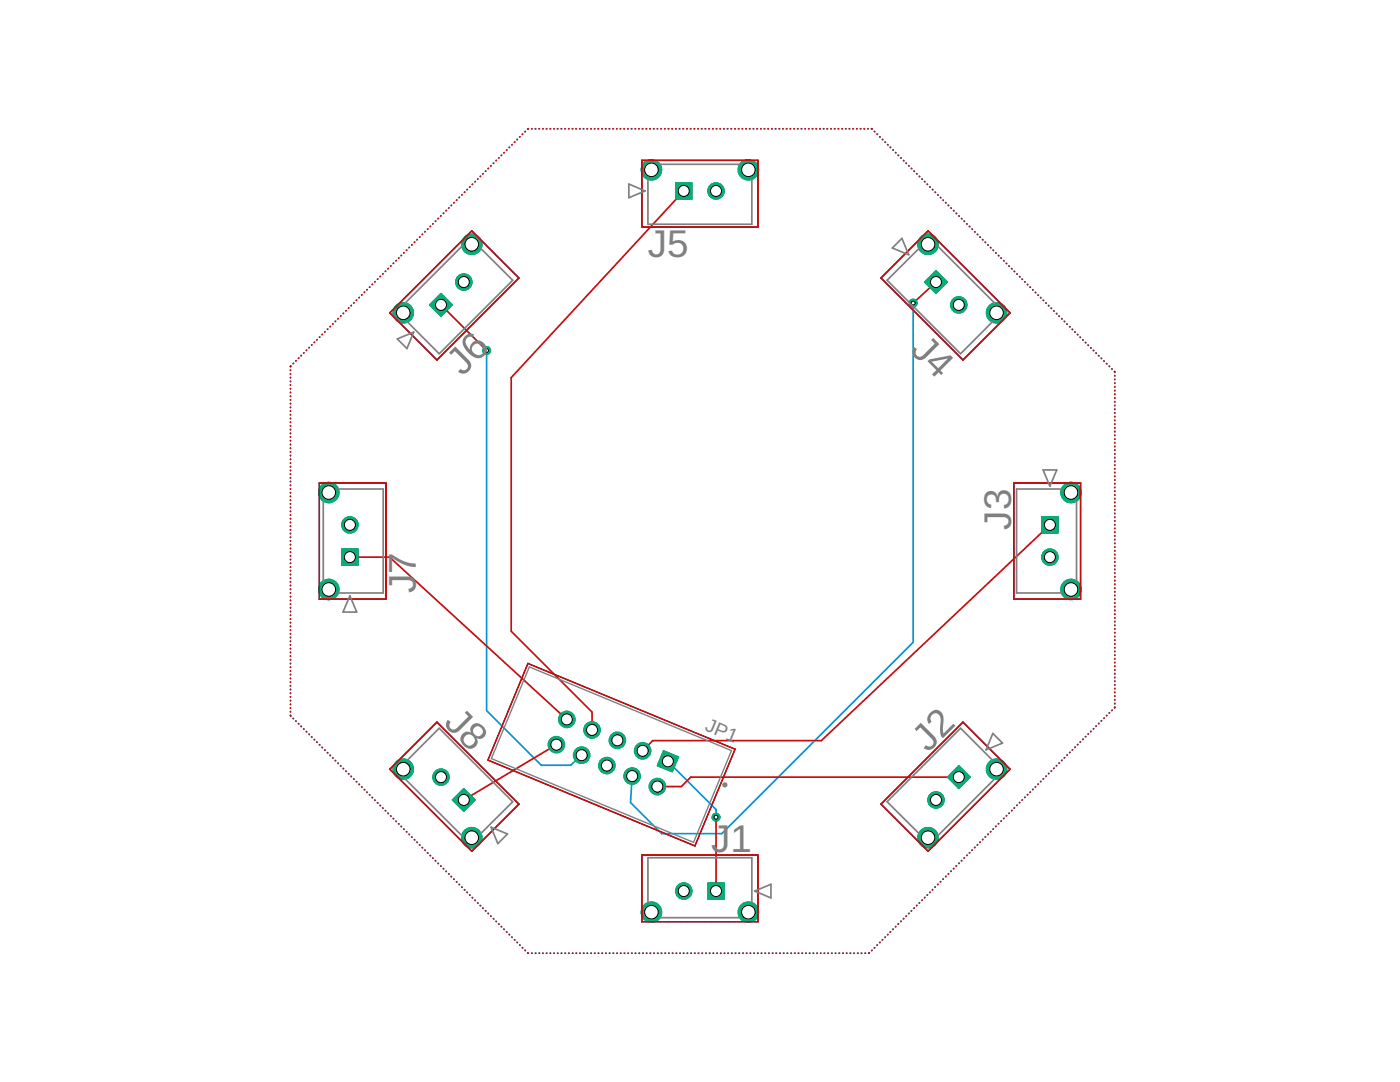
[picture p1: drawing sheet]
<svg xmlns="http://www.w3.org/2000/svg" width="279mm" height="216mm" viewBox="0 0 279 216" stroke-linecap="round" stroke-linejoin="round" font-family="sans-serif">
<defs><g id="words">
<g font-size="7.7" fill="#808080">
<text x="129.3" y="51.3">J5</text>
<text x="181.4" y="70.1" transform="rotate(45 181.4 70.1)">J4</text>
<text x="92.3" y="75.2" transform="rotate(-45 92.3 75.2)">J6</text>
<text x="201.8" y="105.7" transform="rotate(-90 201.8 105.7)">J3</text>
<text x="83" y="118.3" transform="rotate(-90 83 118.3)">J7</text>
<text x="88.3" y="144.5" transform="rotate(45 88.3 144.5)">J8</text>
<text x="185.2" y="150.3" transform="rotate(-45 185.2 150.3)">J2</text>
<text x="141.9" y="170.1">J1</text>
</g>
<text font-size="3.9" fill="#808080" x="140.5" y="145.7" transform="rotate(23 140.5 145.7)">JP1</text>
</g></defs>
<g fill="#0696d7" stroke="#0696d7" stroke-width=".2">
<path d="M146.7 149.5l-8 19.3z"/>
<path d="M97.3 151.7l41.4 17.1z"/>
<path d="M105.3 132.3l-7.9 19.4z"/>
<path d="M105.3 132.3l41.4 17.2z"/>
<path d="M128.1 170.6h.1l-.1 13.4z"/>
<path d="M128.1 183.9l23.2 .1z"/>
<path d="M151.2 170.6h.1v13.4z"/>
<path d="M128.1 170.6h23.2z"/>
<path d="M175.8 160.4l9.5 9.5z"/>
<path d="M201.5 153.4l.1 .1-16.4 16.4z"/>
<path d="M192.1 144.1l9.5 9.4z"/>
<path d="M175.8 160.4l16.4-16.3-16.3 16.4z"/>
<path d="M202.3 119.5l13.4 .1z"/>
<path d="M215.6 96.4h.1v23.2z"/>
<path d="M202.3 96.3l13.4 .1h-13.4z"/>
<path d="M202.3 96.3l.1 23.3z"/>
<path d="M201.5 62.4l.1 .1-9.4 9.4z"/>
<path d="M185.2 46l16.4 16.5z"/>
<path d="M175.8 55.4l9.5-9.4-9.4 9.5z"/>
<path d="M175.8 55.4l16.4 16.5z"/>
<path d="M151.2 32h.1v13.4z"/>
<path d="M128.1 32h23.2z"/>
<path d="M128.1 32h.1l-.1 13.4z"/>
<path d="M128.1 45.3h23.2z"/>
<path d="M94.1 46l9.5 9.5z"/>
<path d="M77.7 62.4l16.5-16.4-16.4 16.5z"/>
<path d="M77.7 62.4l9.5 9.5z"/>
<path d="M103.5 55.4l.1 .1-16.4 16.4z"/>
<path d="M63.7 96.4h13.4z"/>
<path d="M63.7 96.4h.1v23.2z"/>
<path d="M63.7 119.5l13.4 .1z"/>
<path d="M77 96.4h.1v23.2z"/>
<path d="M77.7 153.5l9.5-9.4-9.4 9.4z"/>
<path d="M77.7 153.5l16.5 16.4z"/>
<path d="M103.5 160.4l.1 .1-9.5 9.4z"/>
<path d="M87.1 144.1l16.5 16.4z"/>
</g>
<g fill="none" stroke="#0696d7" stroke-width=".34">
<path d="M91.2 39.9l-.1 .1M91.7 39.4h-.1M92.2 38.8v.1M92.8 38.3l-.1 .1M93.3 37.8l-.1 .1M93.8 37.3h-.1M94.3 36.7v.1M94.8 36.2v.1M95.4 35.7l-.1 .1M95.9 35.2h-.1M96.4 34.6v.1M96.9 34.1v.1"/>
<path d="M97.5 33.6l-.1 .1M98 33.1h-.1M98.5 32.5v.1M99.1 32l-.1 .1M99.6 31.5h-.1M100.1 31h-.1M100.6 30.4v.1M101.2 29.9l-.1 .1M101.7 29.4h-.1M102.2 28.9h.1M102.7 28.3v.1M103.3 27.8l-.1 .1"/>
<path d="M103.8 27.3h-.1M104.3 26.8h-.1M104.8 26.2v.1M105.5 25.7l-.2 .1M106.1 25.7h.1M106.8 25.7h.1M107.6 25.7h.1M108.3 25.7h.1M109.1 25.7h.1M109.8 25.7h.1M110.5 25.7h.1M111.3 25.7h.1"/>
<path d="M112 25.7h.1M112.7 25.7h.1M113.5 25.7h.1M114.2 25.7h.1M114.9 25.7h.1M115.7 25.7h.1M116.4 25.7h.1M117.2 25.7h.1M117.9 25.7h.1M118.6 25.7h.1M119.4 25.7h.1M120.1 25.7h.1"/>
<path d="M120.8 25.7h.1M121.6 25.7h.1M122.3 25.7h.1M123.1 25.7h.1M123.8 25.7h.1M124.5 25.7h.1M125.3 25.7h.1M126 25.7h.1M126.7 25.7h.1M127.5 25.7h.1M128.2 25.7h.1M128.9 25.7h.1"/>
<path d="M129.7 25.7h.1M130.4 25.7h.1M131.2 25.7h.1M131.9 25.7h.1M132.6 25.7h.1M133.4 25.7h.1M134.1 25.7h.1M134.9 25.7h.1M135.6 25.7h.1M136.3 25.7h.1M137.1 25.7h.1M137.8 25.7h.1"/>
<path d="M138.5 25.7h.1M139.3 25.7h.1M140 25.7h.1M140.7 25.7h.1M141.5 25.7h.1M142.2 25.7h.1M143 25.7h.1M143.7 25.7h.1M144.4 25.7h.1M145.2 25.7h.1M145.9 25.7h.1M146.6 25.7h.1"/>
<path d="M147.4 25.7h.1M148.1 25.7h.1M148.8 25.7h.1M149.6 25.7h.1M150.3 25.7h.1M151.1 25.7h.1M151.8 25.7h.1M152.5 25.7h.1M153.3 25.7h.1M154 25.7h.1M154.7 25.7h.1M155.5 25.7h.1"/>
<path d="M156.2 25.7h.1M157 25.7h.1M157.7 25.7h.1M158.4 25.7h.1M159.2 25.7h.1M159.9 25.7h.1M160.7 25.7h.1M161.4 25.7h.1M162.1 25.7h.1M162.9 25.7h.1M163.6 25.7h.1M164.3 25.7h.1"/>
<path d="M165.1 25.7h.1M165.8 25.7h.1M166.5 25.7h.1M167.3 25.7h.1M168 25.7h.1M168.8 25.7h.1M169.5 25.7h.1M170.2 25.7h.1M171 25.7h.1M171.7 25.7h.1M172.4 25.7h.1M173.2 25.7h.1"/>
<path d="M173.9 25.7l.2 .1M174.5 26.2l.1 .1M175 26.8h.1M175.6 27.3h.1M176.1 27.8l.1 .1M176.6 28.3l.1 .1M177.1 28.9h.1M177.7 29.4h.1M178.2 29.9l.1 .1M178.7 30.4l.1 .1M179.3 31h.1M179.8 31.5l.1 .1"/>
<path d="M180.3 32l.1 .1M180.8 32.5l.1 .1M181.4 33.1h.1M181.9 33.6v.1M182.4 34.1l.1 .1M182.9 34.6l.1 .1M183.5 35.2h.1M184 35.7l.1 .1M184.5 36.2l.1 .1M185 36.7l.1 .1M185.6 37.3h.1M186.1 37.8l.1 .1"/>
<path d="M186.6 38.3l.1 .1M187.2 38.9h.1M187.7 39.4v.1M188.2 39.9l.1 .1M71.2 59.9h-.1M71.7 59.4h-.1M72.2 58.8v.1M72.8 58.3l-.1 .1M73.3 57.8h-.1M73.8 57.3h-.1M74.3 56.7v.1M74.9 56.2l-.1 .1"/>
<path d="M75.4 55.7h-.1M75.9 55.1v.1M76.4 54.6v.1M77 54.1l-.1 .1M77.5 53.6h-.1M78 53v.1M78.5 52.5v.1M79.1 52h-.1M79.6 51.5h-.1M80.1 50.9v.1M80.6 50.4v.1M81.2 49.9l-.1 .1"/>
<path d="M81.7 49.4h-.1M82.2 48.8v.1M82.8 48.3l-.1 .1M83.3 47.8l-.1 .1M83.8 47.3h-.1M84.3 46.7v.1M84.9 46.2l-.1 .1M85.4 45.7h-.1M85.9 45.1v.1M86.4 44.6v.1M87 44.1l-.1 .1M87.5 43.6h-.1"/>
<path d="M88 43.1h-.1M88.5 42.5v.1M89.1 42l-.1 .1M89.6 41.5h-.1M90.1 41h-.1M90.6 40.4v.1M188.7 40.4l.1 .1M189.3 41h.1M189.8 41.5v.1M190.3 42l.1 .1M190.8 42.5l.1 .1M191.4 43.1h.1"/>
<path d="M191.9 43.6l.1 .1M192.4 44.1l.1 .1M192.9 44.6l.1 .1M193.5 45.2h.1M194 45.7l.1 .1M194.5 46.2l.1 .1M195.1 46.8h.1M195.6 47.3h.1M196.1 47.8l.1 .1M196.6 48.3l.1 .1M197.1 48.9h.1M197.7 49.4h.1"/>
<path d="M198.2 49.9l.1 .1M198.7 50.4l.1 .1M199.3 51h.1M199.8 51.5h.1M200.3 52l.1 .1M200.8 52.5l.1 .1M201.4 53.1h.1M201.9 53.6l.1 .1M202.4 54.1l.1 .1M202.9 54.7h.1M203.5 55.2h.1M204 55.7v.1"/>
<path d="M204.5 56.2l.1 .1M205 56.7l.1 .1M205.6 57.3h.1M206.1 57.8l.1 .1M206.6 58.3l.1 .1M207.2 58.9h.1M207.7 59.4h.1M208.2 59.9l.1 .1M58 73.8v.1M58 74.6v.1M58 75.3v.1M58 76.1h.1"/>
<path d="M58 76.8v.1M58 77.5v.1M58 78.3v.1M58 79v.1M58 79.8h.1M58 73v.2M58.6 72.5l-.1 .1M59.1 72h-.1M59.6 71.4v.1M60.1 70.9v.1M60.7 70.4l-.1 .1M61.2 69.9h-.1"/>
<path d="M61.7 69.3v.1M62.3 68.8l-.1 .1M62.8 68.3h-.1M63.3 67.8h-.1M63.8 67.2v.1M64.3 66.7v.1M64.9 66.2l-.1 .1M65.4 65.7h-.1M65.9 65.1v.1M66.4 64.6v.1M67 64.1l-.1 .1M67.5 63.6h-.1"/>
<path d="M68 63v.1M68.6 62.5l-.1 .1M69.1 62h-.1M69.6 61.4v.1M70.1 60.9v.1M70.7 60.4l-.1 .1M97.1 69.9v71.9l10.9 10.9h5.9l2.2-2M182.2 60.5v67.6l-38.2 38.2h-12l-6.2-6.2 .4-5.2M208.7 60.4l.1 .1M209.3 61h.1M209.8 61.5v.1M210.3 62l.1 .1"/>
<path d="M210.8 62.5l.1 .1M211.3 63.1h.1M211.9 63.6h.1M212.4 64.1l.1 .1M212.9 64.6l.1 .1M213.5 65.2h.1M214 65.7l.1 .1M214.5 66.2l.1 .1M215 66.7l.1 .1M215.6 67.3h.1M216.1 67.8l.1 .1M216.6 68.3l.1 .1"/>
<path d="M217.1 68.9h.1M217.7 69.4h.1M218.2 69.9l.1 .1M218.7 70.4l.1 .1M219.2 71h.1M219.8 71.5h.1M220.3 72l.1 .1M220.8 72.5l.1 .1M221.4 73.1h.1M221.9 73.6l.1 .1M222.4 74.1l.1 .2M222.5 74.9v.1"/>
<path d="M222.5 75.7v.1M222.5 76.4v.1M222.5 77.2h.1M222.5 77.9v.1M222.5 78.6v.1M222.5 79.4v.1M58 80.5v.1M58 81.2v.1M58 82v.1M58 82.7v.1M58 83.5h.1M58 84.2v.1"/>
<path d="M58 84.9v.1M58 85.7v.1M58 86.4v.1M58 87.2h.1M58 87.9v.1M58 88.6v.1M58 89.4v.1M58 90.1v.1M58 90.9v.1M58 91.6v.1M58 92.4h.1M58 93.1v.1"/>
<path d="M58 93.8v.1M58 94.6v.1M58 95.3v.1M58 96.1h.1M58 96.8v.1M58 97.5v.1M58 98.3v.1M58 99v.1M58 99.8h.1M222.5 80.1v.1M222.5 80.9v.1M222.5 81.6v.1"/>
<path d="M222.5 82.4h.1M222.5 83.1v.1M222.5 83.8v.1M222.5 84.6v.1M222.5 85.3v.1M222.5 86.1v.1M222.5 86.8v.1M222.5 87.6v.1M222.5 88.3v.1M222.5 89v.1M222.5 89.8v.1M222.5 90.5v.1"/>
<path d="M222.5 91.3v.1M222.5 92v.1M222.5 92.8v.1M222.5 93.5v.1M222.5 94.3h.1M222.5 95v.1M222.5 95.7v.1M222.5 96.5v.1M222.5 97.2v.1M222.5 98v.1M222.5 98.7v.1M222.5 99.5h.1"/>
<path d="M58 100.5v.1M58 101.2v.1M58 102v.1M58 102.7v.1M58 103.5h.1M58 104.2v.1M58 104.9v.1M58 105.7v.1M58 106.4v.1M58 107.2v.1M58 107.9v.1M58 108.6v.1"/>
<path d="M58 109.4v.1M58 110.1v.1M58 110.9v.1M58 111.6v.1M58 112.4h.1M58 113.1v.1M58 113.8v.1M58 114.6v.1M58 115.3v.1M58 116.1h.1M58 116.8v.1M58 117.5v.1"/>
<path d="M58 118.3v.1M58 119v.1M58 119.8h.1M222.5 100.2v.1M222.5 100.9v.1M222.5 101.7v.1M222.5 102.4v.1M222.5 103.2v.1M222.5 103.9v.1M222.5 104.7v.1M222.5 105.4v.1M222.5 106.2h.1"/>
<path d="M222.5 106.9v.1M222.5 107.6v.1M222.5 108.4v.1M222.5 109.1v.1M222.5 109.9v.1M222.5 110.6v.1M222.5 111.4h.1M222.5 112.1v.1M222.5 112.8v.1M222.5 113.6v.1M222.5 114.3v.1M222.5 115.1h.1"/>
<path d="M222.5 115.8v.1M222.5 116.5v.1M222.5 117.3v.1M222.5 118v.1M222.5 118.8v.1M222.5 119.5v.1M58 120.5v.1M58 121.2v.1M58 122v.1M58 122.7v.1M58 123.5h.1M58 124.2v.1"/>
<path d="M58 124.9v.1M58 125.7v.1M58 126.4v.1M58 127.2v.1M58 127.9v.1M58 128.7h.1M58 129.4v.1M58 130.1v.1M58 130.9v.1M58 131.6v.1M58 132.4h.1M58 133.1v.1"/>
<path d="M58 133.8v.1M58 134.6v.1M58 135.3v.1M58 136.1h.1M58 136.8v.1M58 137.5v.1M58 138.3v.1M58 139v.1M58 139.8h.1M222.5 120.3v.1M222.5 121v.1M222.5 121.8v.1"/>
<path d="M222.5 122.5v.1M222.5 123.3h.1M222.5 124v.1M222.5 124.7v.1M222.5 125.5v.1M222.5 126.2v.1M222.5 127h.1M222.5 127.7v.1M222.5 128.4v.1M222.5 129.2v.1M222.5 129.9v.1M222.5 130.7v.1"/>
<path d="M222.5 131.4v.1M222.5 132.2h.1M222.5 132.9v.1M222.5 133.6v.1M222.5 134.4v.1M222.5 135.1v.1M222.5 135.9v.1M222.5 136.6v.1M222.5 137.4v.1M222.5 138.1v.1M222.5 138.9h.1M222.5 139.6v.1"/>
<path d="M58 140.5v.1M58 141.2v.1M58 142v.1M58 142.7v.2M58.5 143.3l.1 .1M59 143.9h.1M59.6 144.4v.1M60.1 144.9v.1M60.6 145.4l.1 .1M61.1 146h.1M61.7 146.5v.1M62.2 147l.1 .1"/>
<path d="M62.7 147.6h.1M63.2 148.1h.1M63.8 148.6v.1M64.3 149.1v.1M64.8 149.6l.1 .1M65.3 150.2h.1M65.9 150.7v.1M66.4 151.2v.1M66.9 151.7l.1 .1M67.4 152.3h.1M68 152.8v.1M68.5 153.3l.1 .1"/>
<path d="M69 153.9h.1M69.6 154.4v.1M70.1 154.9v.1M70.6 155.4l.1 .1M71.1 156h.1M71.6 156.5h.1M72.2 157v.1M72.7 157.5l.1 .1M73.2 158.1h.1M73.7 158.6h.1M74.3 159.1v.1M74.8 159.6l.1 .1"/>
<path d="M133.3 151.9l9.6 9.6v1.6M204 159.6v.1M204.6 159.1h-.1M205.1 158.5l-.1 .1M205.6 158v.1M206.2 157.5l-.1 .1M206.7 157h-.1M207.2 156.4l-.1 .1M207.7 155.9v.1M208.3 155.4h-.1M208.8 154.9h-.1M209.3 154.3v.1"/>
<path d="M209.8 153.8v.1M210.4 153.3l-.1 .1M210.9 152.8h-.1M211.4 152.2l-.1 .1M211.9 151.7v.1M212.5 151.2h-.1M213 150.6l-.1 .1M213.5 150.1v.1M214.1 149.6l-.1 .1M214.6 149.1h-.1M215.1 148.5l-.1 .1M215.6 148v.1"/>
<path d="M216.2 147.5l-.1 .1M216.7 147h-.1M217.2 146.4l-.1 .1M217.7 145.9v.1M218.3 145.4l-.1 .1M218.8 144.9h-.1M219.3 144.3l-.1 .1M219.8 143.8v.1M220.4 143.3h-.1M220.9 142.7l-.1 .1M221.4 142.2v.1M222 141.7l-.1 .1"/>
<path d="M222.5 141.1l-.1 .1M222.5 140.3v.1M75.3 160.2h.1M75.9 160.7v.1M76.4 161.2v.1M76.9 161.7l.1 .1M77.4 162.3h.1M78 162.8v.1M78.5 163.3v.1M79 163.9h.1M79.5 164.4h.1M80.1 164.9v.1"/>
<path d="M80.6 165.4v.1M81.1 165.9l.1 .1M81.6 166.5h.1M82.2 167v.1M82.7 167.5l.1 .1M83.2 168l.1 .1M83.7 168.6h.1M84.3 169.1v.1M84.8 169.6l.1 .1M85.3 170.2h.1M85.9 170.7v.1M86.4 171.2v.1"/>
<path d="M86.9 171.7l.1 .1M87.4 172.3h.1M87.9 172.8h.1M88.5 173.3v.1M89 173.8l.1 .1M89.5 174.4h.1M90 174.9h.1M90.6 175.4v.1M91.1 175.9l.1 .1M91.6 176.5h.1M92.2 177v.1M92.7 177.5l.1 .1"/>
<path d="M93.2 178l.1 .1M93.7 178.6h.1M94.3 179.1v.1M94.8 179.6v.1M184 179.6v.1M184.6 179.1h-.1M185.1 178.6h-.1M185.6 178v.1M186.1 177.5v.1M186.7 177h-.1M187.2 176.4l-.1 .1M187.7 175.9v.1"/>
<path d="M188.3 175.4l-.1 .1M188.8 174.9h-.1M189.3 174.3v.1M189.8 173.8v.1M190.4 173.3l-.1 .1M190.9 172.8h-.1M191.4 172.2l-.1 .1M191.9 171.7v.1M192.5 171.2h-.1M193 170.6l-.1 .1M193.5 170.1v.1M194 169.6v.1"/>
<path d="M194.6 169.1h-.1M195.1 168.6h-.1M195.6 168v.1M196.2 167.5l-.1 .1M196.7 167h-.1M197.2 166.5h-.1M197.7 165.9v.1M198.2 165.4v.1M198.8 164.9h-.1M199.3 164.3l-.1 .1M199.8 163.8v.1M200.4 163.3h-.1"/>
<path d="M200.9 162.8h-.1M201.4 162.2v.1M202 161.7l-.1 .1M202.5 161.2h-.1M203 160.7h-.1M203.5 160.1v.1M95.3 180.1l.1 .1M95.8 180.7h.1M96.4 181.2v.1M96.9 181.7v.1M97.4 182.2l.1 .1M97.9 182.8h.1"/>
<path d="M98.5 183.3v.1M99 183.8l.1 .1M99.5 184.4h.1M100 184.9h.1M100.6 185.4v.1M101.1 185.9l.1 .1M101.6 186.5h.1M102.2 187h.1M102.7 187.5v.1M103.2 188l.1 .1M103.7 188.6h.1M104.2 189.1h.1"/>
<path d="M104.8 189.6v.1M105.3 190.1l.2 .1M106.1 190.2h.1M106.8 190.2h.1M107.6 190.2h.1M108.3 190.2h.1M109.1 190.2h.1M109.8 190.2h.1M110.5 190.2h.1M111.3 190.2h.1M112 190.2h.1M112.8 190.2h.1"/>
<path d="M113.5 190.2h.1M114.2 190.2h.1M115 190.2h.1M115.7 190.2h.1M116.5 190.2h.1M117.2 190.2h.1M117.9 190.2h.1M118.7 190.2h.1M119.4 190.2h.1M120.1 190.2h.1M120.9 190.2h.1M121.6 190.2h.1"/>
<path d="M122.4 190.2h.1M123.1 190.2h.1M123.8 190.2h.1M124.6 190.2h.1M125.3 190.2h.1M126.1 190.2h.1M126.8 190.2h.1M127.5 190.2h.1M128.3 190.2h.1M129 190.2h.1M129.8 190.2h.1M130.5 190.2h.1"/>
<path d="M131.2 190.2h.1M132 190.2h.1M132.7 190.2h.1M133.5 190.2h.1M134.2 190.2h.1M134.9 190.2h.1M135.7 190.2h.1M136.4 190.2h.1M137.1 190.2h.1M137.9 190.2h.1M138.6 190.2h.1M139.4 190.2h.1"/>
<path d="M140.1 190.2h.1M140.8 190.2h.1M141.6 190.2h.1M142.3 190.2h.1M143.1 190.2h.1M143.8 190.2h.1M144.5 190.2h.1M145.3 190.2h.1M146 190.2h.1M146.7 190.2h.1M147.5 190.2h.1M148.2 190.2h.1"/>
<path d="M149 190.2h.1M149.7 190.2h.1M150.5 190.2h.1M151.2 190.2h.1M151.9 190.2h.1M152.7 190.2h.1M153.4 190.2h.1M154.2 190.2h.1M154.9 190.2h.1M155.6 190.2h.1M156.4 190.2h.1M157.1 190.2h.1"/>
<path d="M157.8 190.2h.1M158.6 190.2h.1M159.3 190.2h.1M160.1 190.2h.1M160.8 190.2h.1M161.5 190.2h.1M162.3 190.2h.1M163 190.2h.1M163.8 190.2h.1M164.5 190.2h.1M165.2 190.2h.1M166 190.2h.1"/>
<path d="M166.7 190.2h.1M167.4 190.2h.1M168.2 190.2h.1M168.9 190.2h.1M169.7 190.2h.1M170.4 190.2h.1M171.2 190.2h.1M171.9 190.2h.1M172.6 190.2h.1M173.5 190.1l-.1 .1M174 189.6v.1M174.6 189.1h-.1"/>
<path d="M175.1 188.6h-.1M175.6 188v.1M176.1 187.5v.1M176.7 187h-.1M177.2 186.5h-.1M177.7 185.9v.1M178.2 185.4v.1M178.8 184.9h-.1M179.3 184.3l-.1 .1M179.8 183.8v.1M180.4 183.3h-.1M180.9 182.8h-.1"/>
<path d="M181.4 182.2v.1M181.9 181.7v.1M182.5 181.2l-.1 .1M183 180.7h-.1M183.5 180.1v.1"/>
</g>
<path d="M132.4 149.8l3 1.2-1.2 3.1-3.1-1.3z" fill="#0dab76" stroke="#0dab76" stroke-width=".2"/>
<circle cx="133.3" cy="151.9" r="1.1" fill="#fff" stroke="#000" stroke-width=".2"/>
<circle cx="131.2" cy="157" r="1.65" fill="#0dab76" stroke="#0dab76" stroke-width=".2"/>
<circle cx="131.2" cy="157" r="1.1" fill="#fff" stroke="#000" stroke-width=".2"/>
<circle cx="128.2" cy="149.8" r="1.65" fill="#0dab76" stroke="#0dab76" stroke-width=".2"/>
<circle cx="128.2" cy="149.8" r="1.1" fill="#fff" stroke="#000" stroke-width=".2"/>
<circle cx="126.2" cy="154.9" r="1.65" fill="#0dab76" stroke="#0dab76" stroke-width=".2"/>
<circle cx="126.2" cy="154.9" r="1.1" fill="#fff" stroke="#000" stroke-width=".2"/>
<circle cx="123.2" cy="147.7" r="1.65" fill="#0dab76" stroke="#0dab76" stroke-width=".2"/>
<circle cx="123.2" cy="147.7" r="1.1" fill="#fff" stroke="#000" stroke-width=".2"/>
<circle cx="121.1" cy="152.8" r="1.65" fill="#0dab76" stroke="#0dab76" stroke-width=".2"/>
<circle cx="121.1" cy="152.8" r="1.1" fill="#fff" stroke="#000" stroke-width=".2"/>
<circle cx="118.2" cy="145.6" r="1.65" fill="#0dab76" stroke="#0dab76" stroke-width=".2"/>
<circle cx="118.2" cy="145.6" r="1.1" fill="#fff" stroke="#000" stroke-width=".2"/>
<circle cx="116.1" cy="150.7" r="1.65" fill="#0dab76" stroke="#0dab76" stroke-width=".2"/>
<circle cx="116.1" cy="150.7" r="1.1" fill="#fff" stroke="#000" stroke-width=".2"/>
<circle cx="113.1" cy="143.6" r="1.65" fill="#0dab76" stroke="#0dab76" stroke-width=".2"/>
<circle cx="113.1" cy="143.6" r="1.1" fill="#fff" stroke="#000" stroke-width=".2"/>
<circle cx="111" cy="148.6" r="1.65" fill="#0dab76" stroke="#0dab76" stroke-width=".2"/>
<circle cx="111" cy="148.6" r="1.1" fill="#fff" stroke="#000" stroke-width=".2"/>
<path d="M141.2 176.1h3.3v3.4h-3.3z" fill="#0dab76" stroke="#0dab76" stroke-width=".2"/>
<circle cx="142.9" cy="177.8" r="1.1" fill="#fff" stroke="#000" stroke-width=".2"/>
<circle cx="136.5" cy="177.8" r="1.65" fill="#0dab76" stroke="#0dab76" stroke-width=".2"/>
<circle cx="136.5" cy="177.8" r="1.1" fill="#fff" stroke="#000" stroke-width=".2"/>
<circle cx="149.4" cy="182" r="2.05" fill="#0dab76" stroke="#0dab76" stroke-width=".2"/>
<circle cx="149.4" cy="182" r="1.35" fill="#fff" stroke="#000" stroke-width=".2"/>
<circle cx="130" cy="182" r="2.05" fill="#0dab76" stroke="#0dab76" stroke-width=".2"/>
<circle cx="130" cy="182" r="1.35" fill="#fff" stroke="#000" stroke-width=".2"/>
<path d="M191.3 152.7l2.4 2.4-2.4 2.3-2.3-2.3z" fill="#0dab76" stroke="#0dab76" stroke-width=".2"/>
<circle cx="191.3" cy="155.1" r="1.1" fill="#fff" stroke="#000" stroke-width=".2"/>
<circle cx="186.8" cy="159.6" r="1.65" fill="#0dab76" stroke="#0dab76" stroke-width=".2"/>
<circle cx="186.8" cy="159.6" r="1.1" fill="#fff" stroke="#000" stroke-width=".2"/>
<circle cx="198.9" cy="153.5" r="2.05" fill="#0dab76" stroke="#0dab76" stroke-width=".2"/>
<circle cx="198.9" cy="153.5" r="1.35" fill="#fff" stroke="#000" stroke-width=".2"/>
<circle cx="185.2" cy="167.2" r="2.05" fill="#0dab76" stroke="#0dab76" stroke-width=".2"/>
<circle cx="185.2" cy="167.2" r="1.35" fill="#fff" stroke="#000" stroke-width=".2"/>
<path d="M207.9 103.1h3.3v3.3h-3.3z" fill="#0dab76" stroke="#0dab76" stroke-width=".2"/>
<circle cx="209.5" cy="104.7" r="1.1" fill="#fff" stroke="#000" stroke-width=".2"/>
<circle cx="209.5" cy="111.2" r="1.65" fill="#0dab76" stroke="#0dab76" stroke-width=".2"/>
<circle cx="209.5" cy="111.2" r="1.1" fill="#fff" stroke="#000" stroke-width=".2"/>
<circle cx="213.7" cy="98.3" r="2.05" fill="#0dab76" stroke="#0dab76" stroke-width=".2"/>
<circle cx="213.7" cy="98.3" r="1.35" fill="#fff" stroke="#000" stroke-width=".2"/>
<circle cx="213.7" cy="117.6" r="2.05" fill="#0dab76" stroke="#0dab76" stroke-width=".2"/>
<circle cx="213.7" cy="117.6" r="1.35" fill="#fff" stroke="#000" stroke-width=".2"/>
<path d="M186.8 54l2.3 2.3-2.3 2.3-2.3-2.3z" fill="#0dab76" stroke="#0dab76" stroke-width=".2"/>
<circle cx="186.8" cy="56.3" r="1.1" fill="#fff" stroke="#000" stroke-width=".2"/>
<circle cx="191.3" cy="60.8" r="1.65" fill="#0dab76" stroke="#0dab76" stroke-width=".2"/>
<circle cx="191.3" cy="60.8" r="1.1" fill="#fff" stroke="#000" stroke-width=".2"/>
<circle cx="185.2" cy="48.7" r="2.05" fill="#0dab76" stroke="#0dab76" stroke-width=".2"/>
<circle cx="185.2" cy="48.7" r="1.35" fill="#fff" stroke="#000" stroke-width=".2"/>
<circle cx="198.9" cy="62.4" r="2.05" fill="#0dab76" stroke="#0dab76" stroke-width=".2"/>
<circle cx="198.9" cy="62.4" r="1.35" fill="#fff" stroke="#000" stroke-width=".2"/>
<path d="M134.8 36.4h3.3v3.4h-3.3z" fill="#0dab76" stroke="#0dab76" stroke-width=".2"/>
<circle cx="136.5" cy="38.1" r="1.1" fill="#fff" stroke="#000" stroke-width=".2"/>
<circle cx="142.9" cy="38.1" r="1.65" fill="#0dab76" stroke="#0dab76" stroke-width=".2"/>
<circle cx="142.9" cy="38.1" r="1.1" fill="#fff" stroke="#000" stroke-width=".2"/>
<circle cx="130" cy="33.9" r="2.05" fill="#0dab76" stroke="#0dab76" stroke-width=".2"/>
<circle cx="130" cy="33.9" r="1.35" fill="#fff" stroke="#000" stroke-width=".2"/>
<circle cx="149.4" cy="33.9" r="2.05" fill="#0dab76" stroke="#0dab76" stroke-width=".2"/>
<circle cx="149.4" cy="33.9" r="1.35" fill="#fff" stroke="#000" stroke-width=".2"/>
<path d="M85.7 60.8l2.3-2.3 2.3 2.3-2.3 2.4z" fill="#0dab76" stroke="#0dab76" stroke-width=".2"/>
<circle cx="88" cy="60.8" r="1.1" fill="#fff" stroke="#000" stroke-width=".2"/>
<circle cx="92.6" cy="56.3" r="1.65" fill="#0dab76" stroke="#0dab76" stroke-width=".2"/>
<circle cx="92.6" cy="56.3" r="1.1" fill="#fff" stroke="#000" stroke-width=".2"/>
<circle cx="80.5" cy="62.4" r="2.05" fill="#0dab76" stroke="#0dab76" stroke-width=".2"/>
<circle cx="80.5" cy="62.4" r="1.35" fill="#fff" stroke="#000" stroke-width=".2"/>
<circle cx="94.1" cy="48.7" r="2.05" fill="#0dab76" stroke="#0dab76" stroke-width=".2"/>
<circle cx="94.1" cy="48.7" r="1.35" fill="#fff" stroke="#000" stroke-width=".2"/>
<path d="M68.2 109.5h3.3v3.3h-3.3z" fill="#0dab76" stroke="#0dab76" stroke-width=".2"/>
<circle cx="69.8" cy="111.2" r="1.1" fill="#fff" stroke="#000" stroke-width=".2"/>
<circle cx="69.8" cy="104.7" r="1.65" fill="#0dab76" stroke="#0dab76" stroke-width=".2"/>
<circle cx="69.8" cy="104.7" r="1.1" fill="#fff" stroke="#000" stroke-width=".2"/>
<circle cx="65.6" cy="117.6" r="2.05" fill="#0dab76" stroke="#0dab76" stroke-width=".2"/>
<circle cx="65.6" cy="117.6" r="1.35" fill="#fff" stroke="#000" stroke-width=".2"/>
<circle cx="65.6" cy="98.3" r="2.05" fill="#0dab76" stroke="#0dab76" stroke-width=".2"/>
<circle cx="65.6" cy="98.3" r="1.35" fill="#fff" stroke="#000" stroke-width=".2"/>
<path d="M90.2 159.6l2.4-2.3 2.3 2.3-2.3 2.3z" fill="#0dab76" stroke="#0dab76" stroke-width=".2"/>
<circle cx="92.6" cy="159.6" r="1.1" fill="#fff" stroke="#000" stroke-width=".2"/>
<circle cx="88" cy="155.1" r="1.65" fill="#0dab76" stroke="#0dab76" stroke-width=".2"/>
<circle cx="88" cy="155.1" r="1.1" fill="#fff" stroke="#000" stroke-width=".2"/>
<circle cx="94.1" cy="167.2" r="2.05" fill="#0dab76" stroke="#0dab76" stroke-width=".2"/>
<circle cx="94.1" cy="167.2" r="1.35" fill="#fff" stroke="#000" stroke-width=".2"/>
<circle cx="80.5" cy="153.5" r="2.05" fill="#0dab76" stroke="#0dab76" stroke-width=".2"/>
<circle cx="80.5" cy="153.5" r="1.35" fill="#fff" stroke="#000" stroke-width=".2"/>
<circle cx="97.1" cy="69.9" r=".8" fill="#0dab76" stroke="#0dab76" stroke-width=".2"/>
<circle cx="97.1" cy="69.9" r=".38" fill="#fff" stroke="#000" stroke-width=".2"/>
<circle cx="182.2" cy="60.5" r=".8" fill="#0dab76" stroke="#0dab76" stroke-width=".2"/>
<circle cx="182.2" cy="60.5" r=".38" fill="#fff" stroke="#000" stroke-width=".2"/>
<circle cx="142.9" cy="163.1" r=".8" fill="#0dab76" stroke="#0dab76" stroke-width=".2"/>
<circle cx="142.9" cy="163.1" r=".38" fill="#fff" stroke="#000" stroke-width=".2"/>
<g fill="none" stroke="#c90d0c" stroke-width=".34">
<path d="M91.2 39.9l-.1 .1M91.7 39.4h-.1M92.2 38.8v.1M92.8 38.3l-.1 .1M93.3 37.8l-.1 .1M93.8 37.3h-.1M94.3 36.7v.1M94.8 36.2v.1M95.4 35.7l-.1 .1M95.9 35.2h-.1M96.4 34.6v.1M96.9 34.1v.1"/>
<path d="M97.5 33.6l-.1 .1M98 33.1h-.1M98.5 32.5v.1M99.1 32l-.1 .1M99.6 31.5h-.1M100.1 31h-.1M100.6 30.4v.1M101.2 29.9l-.1 .1M101.7 29.4h-.1M102.2 28.9h.1M102.7 28.3v.1M103.3 27.8l-.1 .1"/>
<path d="M103.8 27.3h-.1M104.3 26.8h-.1M104.8 26.2v.1M105.5 25.7l-.2 .1M106.1 25.7h.1M106.8 25.7h.1M107.6 25.7h.1M108.3 25.7h.1M109.1 25.7h.1M109.8 25.7h.1M110.5 25.7h.1M111.3 25.7h.1"/>
<path d="M112 25.7h.1M112.7 25.7h.1M113.5 25.7h.1M114.2 25.7h.1M114.9 25.7h.1M115.7 25.7h.1M116.4 25.7h.1M117.2 25.7h.1M117.9 25.7h.1M118.6 25.7h.1M119.4 25.7h.1M120.1 25.7h.1"/>
<path d="M120.8 25.7h.1M121.6 25.7h.1M122.3 25.7h.1M123.1 25.7h.1M123.8 25.7h.1M124.5 25.7h.1M125.3 25.7h.1M126 25.7h.1M126.7 25.7h.1M127.5 25.7h.1M128.2 25.7h.1M128.9 25.7h.1"/>
<path d="M129.7 25.7h.1M130.4 25.7h.1M131.2 25.7h.1M131.9 25.7h.1M132.6 25.7h.1M133.4 25.7h.1M134.1 25.7h.1M134.9 25.7h.1M135.6 25.7h.1M136.3 25.7h.1M136.5 38.1l-34.5 37.3v50.6l16.2 16.1v3.5M137.1 25.7h.1"/>
<path d="M137.8 25.7h.1M138.5 25.7h.1M139.3 25.7h.1M140 25.7h.1M140.7 25.7h.1M141.5 25.7h.1M142.2 25.7h.1M143 25.7h.1M143.7 25.7h.1M144.4 25.7h.1M145.2 25.7h.1M145.9 25.7h.1"/>
<path d="M146.6 25.7h.1M147.4 25.7h.1M148.1 25.7h.1M148.8 25.7h.1M149.6 25.7h.1M150.3 25.7h.1M151.1 25.7h.1M151.8 25.7h.1M152.5 25.7h.1M153.3 25.7h.1M154 25.7h.1M154.7 25.7h.1"/>
<path d="M155.5 25.7h.1M156.2 25.7h.1M157 25.7h.1M157.7 25.7h.1M158.4 25.7h.1M159.2 25.7h.1M159.9 25.7h.1M160.7 25.7h.1M161.4 25.7h.1M162.1 25.7h.1M162.9 25.7h.1M163.6 25.7h.1"/>
<path d="M164.3 25.7h.1M165.1 25.7h.1M165.8 25.7h.1M166.5 25.7h.1M167.3 25.7h.1M168 25.7h.1M168.8 25.7h.1M169.5 25.7h.1M170.2 25.7h.1M171 25.7h.1M171.7 25.7h.1M172.4 25.7h.1"/>
<path d="M173.2 25.7h.1M173.9 25.7l.2 .1M174.5 26.2l.1 .1M175 26.8h.1M175.6 27.3h.1M176.1 27.8l.1 .1M176.6 28.3l.1 .1M177.1 28.9h.1M177.7 29.4h.1M178.2 29.9l.1 .1M178.7 30.4l.1 .1M179.3 31h.1"/>
<path d="M179.8 31.5l.1 .1M180.3 32l.1 .1M180.8 32.5l.1 .1M181.4 33.1h.1M181.9 33.6v.1M182.4 34.1l.1 .1M182.9 34.6l.1 .1M183.5 35.2h.1M184 35.7l.1 .1M184.5 36.2l.1 .1M185 36.7l.1 .1M185.6 37.3h.1"/>
<path d="M186.1 37.8l.1 .1M186.6 38.3l.1 .1M187.2 38.9h.1M187.7 39.4v.1M188.2 39.9l.1 .1M71.2 59.9h-.1M71.7 59.4h-.1M72.2 58.8v.1M72.8 58.3l-.1 .1M73.3 57.8h-.1M73.8 57.3h-.1M74.3 56.7v.1"/>
<path d="M74.9 56.2l-.1 .1M75.4 55.7h-.1M75.9 55.1v.1M76.4 54.6v.1M77 54.1l-.1 .1M77.5 53.6h-.1M78 53v.1M78.5 52.5v.1M79.1 52h-.1M79.6 51.5h-.1M80.1 50.9v.1M80.6 50.4v.1"/>
<path d="M81.2 49.9l-.1 .1M81.7 49.4h-.1M82.2 48.8v.1M82.8 48.3l-.1 .1M83.3 47.8l-.1 .1M83.8 47.3h-.1M84.3 46.7v.1M84.9 46.2l-.1 .1M85.4 45.7h-.1M85.9 45.1v.1M86.4 44.6v.1M87 44.1l-.1 .1"/>
<path d="M87.5 43.6h-.1M88 43.1h-.1M88.5 42.5v.1M89.1 42l-.1 .1M89.6 41.5h-.1M90.1 41h-.1M90.6 40.4v.1M186.8 56.3l-4.6 4.2M188.7 40.4l.1 .1M189.3 41h.1M189.8 41.5v.1M190.3 42l.1 .1"/>
<path d="M190.8 42.5l.1 .1M191.4 43.1h.1M191.9 43.6l.1 .1M192.4 44.1l.1 .1M192.9 44.6l.1 .1M193.5 45.2h.1M194 45.7l.1 .1M194.5 46.2l.1 .1M195.1 46.8h.1M195.6 47.3h.1M196.1 47.8l.1 .1M196.6 48.3l.1 .1"/>
<path d="M197.1 48.9h.1M197.7 49.4h.1M198.2 49.9l.1 .1M198.7 50.4l.1 .1M199.3 51h.1M199.8 51.5h.1M200.3 52l.1 .1M200.8 52.5l.1 .1M201.4 53.1h.1M201.9 53.6l.1 .1M202.4 54.1l.1 .1M202.9 54.7h.1"/>
<path d="M203.5 55.2h.1M204 55.7v.1M204.5 56.2l.1 .1M205 56.7l.1 .1M205.6 57.3h.1M206.1 57.8l.1 .1M206.6 58.3l.1 .1M207.2 58.9h.1M207.7 59.4h.1M208.2 59.9l.1 .1M58 73.8v.1M58 74.6v.1"/>
<path d="M58 75.3v.1M58 76.1h.1M58 76.8v.1M58 77.5v.1M58 78.3v.1M58 79v.1M58 79.8h.1M58 73v.2M58.6 72.5l-.1 .1M59.1 72h-.1M59.6 71.4v.1M60.1 70.9v.1"/>
<path d="M60.7 70.4l-.1 .1M61.2 69.9h-.1M61.7 69.3v.1M62.3 68.8l-.1 .1M62.8 68.3h-.1M63.3 67.8h-.1M63.8 67.2v.1M64.3 66.7v.1M64.9 66.2l-.1 .1M65.4 65.7h-.1M65.9 65.1v.1M66.4 64.6v.1"/>
<path d="M67 64.1l-.1 .1M67.5 63.6h-.1M68 63v.1M68.6 62.5l-.1 .1M69.1 62h-.1M69.6 61.4v.1M70.1 60.9v.1M70.7 60.4l-.1 .1M88 60.8l9.1 9.1M208.7 60.4l.1 .1M209.3 61h.1M209.8 61.5v.1"/>
<path d="M210.3 62l.1 .1M210.8 62.5l.1 .1M211.3 63.1h.1M211.9 63.6h.1M212.4 64.1l.1 .1M212.9 64.6l.1 .1M213.5 65.2h.1M214 65.7l.1 .1M214.5 66.2l.1 .1M215 66.7l.1 .1M215.6 67.3h.1M216.1 67.8l.1 .1"/>
<path d="M216.6 68.3l.1 .1M217.1 68.9h.1M217.7 69.4h.1M218.2 69.9l.1 .1M218.7 70.4l.1 .1M219.2 71h.1M219.8 71.5h.1M220.3 72l.1 .1M220.8 72.5l.1 .1M221.4 73.1h.1M221.9 73.6l.1 .1M222.4 74.1l.1 .2"/>
<path d="M222.5 74.9v.1M222.5 75.7v.1M222.5 76.4v.1M222.5 77.2h.1M222.5 77.9v.1M222.5 78.6v.1M222.5 79.4v.1M58 80.5v.1M58 81.2v.1M58 82v.1M58 82.7v.1M58 83.5h.1"/>
<path d="M58 84.2v.1M58 84.9v.1M58 85.7v.1M58 86.4v.1M58 87.2h.1M58 87.9v.1M58 88.6v.1M58 89.4v.1M58 90.1v.1M58 90.9v.1M58 91.6v.1M58 92.4h.1"/>
<path d="M58 93.1v.1M58 93.8v.1M58 94.6v.1M58 95.3v.1M58 96.1h.1M58 96.8v.1M58 97.5v.1M58 98.3v.1M58 99v.1M58 99.8h.1M222.5 80.1v.1M222.5 80.9v.1"/>
<path d="M222.5 81.6v.1M222.5 82.4h.1M222.5 83.1v.1M222.5 83.8v.1M222.5 84.6v.1M222.5 85.3v.1M222.5 86.1v.1M222.5 86.8v.1M222.5 87.6v.1M222.5 88.3v.1M222.5 89v.1M222.5 89.8v.1"/>
<path d="M222.5 90.5v.1M222.5 91.3v.1M222.5 92v.1M222.5 92.8v.1M222.5 93.5v.1M222.5 94.3h.1M222.5 95v.1M222.5 95.7v.1M222.5 96.5v.1M222.5 97.2v.1M222.5 98v.1M222.5 98.7v.1"/>
<path d="M222.5 99.5h.1M58 100.5v.1M58 101.2v.1M58 102v.1M58 102.7v.1M58 103.5h.1M58 104.2v.1M58 104.9v.1M58 105.7v.1M58 106.4v.1M58 107.2v.1M58 107.9v.1"/>
<path d="M58 108.6v.1M58 109.4v.1M58 110.1v.1M58 110.9v.1M58 111.6v.1M58 112.4h.1M58 113.1v.1M58 113.8v.1M58 114.6v.1M58 115.3v.1M58 116.1h.1M58 116.8v.1"/>
<path d="M58 117.5v.1M58 118.3v.1M58 119v.1M58 119.8h.1M69.8 111.2h7.9l35.4 32.4M209.5 104.7l-45.6 43.1h-33.6l-2.1 2M222.5 100.2v.1M222.5 100.9v.1M222.5 101.7v.1M222.5 102.4v.1M222.5 103.2v.1M222.5 103.9v.1"/>
<path d="M222.5 104.7v.1M222.5 105.4v.1M222.5 106.2h.1M222.5 106.9v.1M222.5 107.6v.1M222.5 108.4v.1M222.5 109.1v.1M222.5 109.9v.1M222.5 110.6v.1M222.5 111.4h.1M222.5 112.1v.1M222.5 112.8v.1"/>
<path d="M222.5 113.6v.1M222.5 114.3v.1M222.5 115.1h.1M222.5 115.8v.1M222.5 116.5v.1M222.5 117.3v.1M222.5 118v.1M222.5 118.8v.1M222.5 119.5v.1M58 120.5v.1M58 121.2v.1M58 122v.1"/>
<path d="M58 122.7v.1M58 123.5h.1M58 124.2v.1M58 124.9v.1M58 125.7v.1M58 126.4v.1M58 127.2v.1M58 127.9v.1M58 128.7h.1M58 129.4v.1M58 130.1v.1M58 130.9v.1"/>
<path d="M58 131.6v.1M58 132.4h.1M58 133.1v.1M58 133.8v.1M58 134.6v.1M58 135.3v.1M58 136.1h.1M58 136.8v.1M58 137.5v.1M58 138.3v.1M58 139v.1M58 139.8h.1"/>
<path d="M222.5 120.3v.1M222.5 121v.1M222.5 121.8v.1M222.5 122.5v.1M222.5 123.3h.1M222.5 124v.1M222.5 124.7v.1M222.5 125.5v.1M222.5 126.2v.1M222.5 127h.1M222.5 127.7v.1M222.5 128.4v.1"/>
<path d="M222.5 129.2v.1M222.5 129.9v.1M222.5 130.7v.1M222.5 131.4v.1M222.5 132.2h.1M222.5 132.9v.1M222.5 133.6v.1M222.5 134.4v.1M222.5 135.1v.1M222.5 135.9v.1M222.5 136.6v.1M222.5 137.4v.1"/>
<path d="M222.5 138.1v.1M222.5 138.9h.1M222.5 139.6v.1M58 140.5v.1M58 141.2v.1M58 142v.1M58 142.7v.2M58.5 143.3l.1 .1M59 143.9h.1M59.6 144.4v.1M60.1 144.9v.1M60.6 145.4l.1 .1"/>
<path d="M61.1 146h.1M61.7 146.5v.1M62.2 147l.1 .1M62.7 147.6h.1M63.2 148.1h.1M63.8 148.6v.1M64.3 149.1v.1M64.8 149.6l.1 .1M65.3 150.2h.1M65.9 150.7v.1M66.4 151.2v.1M66.9 151.7l.1 .1"/>
<path d="M67.4 152.3h.1M68 152.8v.1M68.5 153.3l.1 .1M69 153.9h.1M69.6 154.4v.1M70.1 154.9v.1M70.6 155.4l.1 .1M71.1 156h.1M71.6 156.5h.1M72.2 157v.1M72.7 157.5l.1 .1M73.2 158.1h.1"/>
<path d="M73.7 158.6h.1M74.3 159.1v.1M74.8 159.6l.1 .1M111 148.6l-18.4 11M191.3 155.1h-53.4l-1.9 1.9h-4.8M204 159.6v.1M204.6 159.1h-.1M205.1 158.5l-.1 .1M205.6 158v.1M206.2 157.5l-.1 .1M206.7 157h-.1M207.2 156.4l-.1 .1"/>
<path d="M207.7 155.9v.1M208.3 155.4h-.1M208.8 154.9h-.1M209.3 154.3v.1M209.8 153.8v.1M210.4 153.3l-.1 .1M210.9 152.8h-.1M211.4 152.2l-.1 .1M211.9 151.7v.1M212.5 151.2h-.1M213 150.6l-.1 .1M213.5 150.1v.1"/>
<path d="M214.1 149.6l-.1 .1M214.6 149.1h-.1M215.1 148.5l-.1 .1M215.6 148v.1M216.2 147.5l-.1 .1M216.7 147h-.1M217.2 146.4l-.1 .1M217.7 145.9v.1M218.3 145.4l-.1 .1M218.8 144.9h-.1M219.3 144.3l-.1 .1M219.8 143.8v.1"/>
<path d="M220.4 143.3h-.1M220.9 142.7l-.1 .1M221.4 142.2v.1M222 141.7l-.1 .1M222.5 141.1l-.1 .1M222.5 140.3v.1M75.3 160.2h.1M75.9 160.7v.1M76.4 161.2v.1M76.9 161.7l.1 .1M77.4 162.3h.1M78 162.8v.1"/>
<path d="M78.5 163.3v.1M79 163.9h.1M79.5 164.4h.1M80.1 164.9v.1M80.6 165.4v.1M81.1 165.9l.1 .1M81.6 166.5h.1M82.2 167v.1M82.7 167.5l.1 .1M83.2 168l.1 .1M83.7 168.6h.1M84.3 169.1v.1"/>
<path d="M84.8 169.6l.1 .1M85.3 170.2h.1M85.9 170.7v.1M86.4 171.2v.1M86.9 171.7l.1 .1M87.4 172.3h.1M87.9 172.8h.1M88.5 173.3v.1M89 173.8l.1 .1M89.5 174.4h.1M90 174.9h.1M90.6 175.4v.1"/>
<path d="M91.1 175.9l.1 .1M91.6 176.5h.1M92.2 177v.1M92.7 177.5l.1 .1M93.2 178l.1 .1M93.7 178.6h.1M94.3 179.1v.1M94.8 179.6v.1M142.9 163.1v14.7M184 179.6v.1M184.6 179.1h-.1M185.1 178.6h-.1"/>
<path d="M185.6 178v.1M186.1 177.5v.1M186.7 177h-.1M187.2 176.4l-.1 .1M187.7 175.9v.1M188.3 175.4l-.1 .1M188.8 174.9h-.1M189.3 174.3v.1M189.8 173.8v.1M190.4 173.3l-.1 .1M190.9 172.8h-.1M191.4 172.2l-.1 .1"/>
<path d="M191.9 171.7v.1M192.5 171.2h-.1M193 170.6l-.1 .1M193.5 170.1v.1M194 169.6v.1M194.6 169.1h-.1M195.1 168.6h-.1M195.6 168v.1M196.2 167.5l-.1 .1M196.7 167h-.1M197.2 166.5h-.1M197.7 165.9v.1"/>
<path d="M198.2 165.4v.1M198.8 164.9h-.1M199.3 164.3l-.1 .1M199.8 163.8v.1M200.4 163.3h-.1M200.9 162.8h-.1M201.4 162.2v.1M202 161.7l-.1 .1M202.5 161.2h-.1M203 160.7h-.1M203.5 160.1v.1M95.3 180.1l.1 .1"/>
<path d="M95.8 180.7h.1M96.4 181.2v.1M96.9 181.7v.1M97.4 182.2l.1 .1M97.9 182.8h.1M98.5 183.3v.1M99 183.8l.1 .1M99.5 184.4h.1M100 184.9h.1M100.6 185.4v.1M101.1 185.9l.1 .1M101.6 186.5h.1"/>
<path d="M102.2 187h.1M102.7 187.5v.1M103.2 188l.1 .1M103.7 188.6h.1M104.2 189.1h.1M104.8 189.6v.1M105.3 190.1l.2 .1M106.1 190.2h.1M106.8 190.2h.1M107.6 190.2h.1M108.3 190.2h.1M109.1 190.2h.1"/>
<path d="M109.8 190.2h.1M110.5 190.2h.1M111.3 190.2h.1M112 190.2h.1M112.8 190.2h.1M113.5 190.2h.1M114.2 190.2h.1M115 190.2h.1M115.7 190.2h.1M116.5 190.2h.1M117.2 190.2h.1M117.9 190.2h.1"/>
<path d="M118.7 190.2h.1M119.4 190.2h.1M120.1 190.2h.1M120.9 190.2h.1M121.6 190.2h.1M122.4 190.2h.1M123.1 190.2h.1M123.8 190.2h.1M124.6 190.2h.1M125.3 190.2h.1M126.1 190.2h.1M126.8 190.2h.1"/>
<path d="M127.5 190.2h.1M128.3 190.2h.1M129 190.2h.1M129.8 190.2h.1M130.5 190.2h.1M131.2 190.2h.1M132 190.2h.1M132.7 190.2h.1M133.5 190.2h.1M134.2 190.2h.1M134.9 190.2h.1M135.7 190.2h.1"/>
<path d="M136.4 190.2h.1M137.1 190.2h.1M137.9 190.2h.1M138.6 190.2h.1M139.4 190.2h.1M140.1 190.2h.1M140.8 190.2h.1M141.6 190.2h.1M142.3 190.2h.1M143.1 190.2h.1M143.8 190.2h.1M144.5 190.2h.1"/>
<path d="M145.3 190.2h.1M146 190.2h.1M146.7 190.2h.1M147.5 190.2h.1M148.2 190.2h.1M149 190.2h.1M149.7 190.2h.1M150.5 190.2h.1M151.2 190.2h.1M151.9 190.2h.1M152.7 190.2h.1M153.4 190.2h.1"/>
<path d="M154.2 190.2h.1M154.9 190.2h.1M155.6 190.2h.1M156.4 190.2h.1M157.1 190.2h.1M157.8 190.2h.1M158.6 190.2h.1M159.3 190.2h.1M160.1 190.2h.1M160.8 190.2h.1M161.5 190.2h.1M162.3 190.2h.1"/>
<path d="M163 190.2h.1M163.8 190.2h.1M164.5 190.2h.1M165.2 190.2h.1M166 190.2h.1M166.7 190.2h.1M167.4 190.2h.1M168.2 190.2h.1M168.9 190.2h.1M169.7 190.2h.1M170.4 190.2h.1M171.2 190.2h.1"/>
<path d="M171.9 190.2h.1M172.6 190.2h.1M173.5 190.1l-.1 .1M174 189.6v.1M174.6 189.1h-.1M175.1 188.6h-.1M175.6 188v.1M176.1 187.5v.1M176.7 187h-.1M177.2 186.5h-.1M177.7 185.9v.1M178.2 185.4v.1"/>
<path d="M178.8 184.9h-.1M179.3 184.3l-.1 .1M179.8 183.8v.1M180.4 183.3h-.1M180.9 182.8h-.1M181.4 182.2v.1M181.9 181.7v.1M182.5 181.2l-.1 .1M183 180.7h-.1M183.5 180.1v.1"/>
</g>
<path d="M132.4 149.8l3 1.2-1.2 3.1-3.1-1.3z" fill="#0dab76" stroke="#0dab76" stroke-width=".2"/>
<circle cx="133.3" cy="151.9" r="1.1" fill="#fff" stroke="#000" stroke-width=".2"/>
<circle cx="131.2" cy="157" r="1.65" fill="#0dab76" stroke="#0dab76" stroke-width=".2"/>
<circle cx="131.2" cy="157" r="1.1" fill="#fff" stroke="#000" stroke-width=".2"/>
<circle cx="128.2" cy="149.8" r="1.65" fill="#0dab76" stroke="#0dab76" stroke-width=".2"/>
<circle cx="128.2" cy="149.8" r="1.1" fill="#fff" stroke="#000" stroke-width=".2"/>
<circle cx="126.2" cy="154.9" r="1.65" fill="#0dab76" stroke="#0dab76" stroke-width=".2"/>
<circle cx="126.2" cy="154.9" r="1.1" fill="#fff" stroke="#000" stroke-width=".2"/>
<circle cx="123.2" cy="147.7" r="1.65" fill="#0dab76" stroke="#0dab76" stroke-width=".2"/>
<circle cx="123.2" cy="147.7" r="1.1" fill="#fff" stroke="#000" stroke-width=".2"/>
<circle cx="121.1" cy="152.8" r="1.65" fill="#0dab76" stroke="#0dab76" stroke-width=".2"/>
<circle cx="121.1" cy="152.8" r="1.1" fill="#fff" stroke="#000" stroke-width=".2"/>
<circle cx="118.2" cy="145.6" r="1.65" fill="#0dab76" stroke="#0dab76" stroke-width=".2"/>
<circle cx="118.2" cy="145.6" r="1.1" fill="#fff" stroke="#000" stroke-width=".2"/>
<circle cx="116.1" cy="150.7" r="1.65" fill="#0dab76" stroke="#0dab76" stroke-width=".2"/>
<circle cx="116.1" cy="150.7" r="1.1" fill="#fff" stroke="#000" stroke-width=".2"/>
<circle cx="113.1" cy="143.6" r="1.65" fill="#0dab76" stroke="#0dab76" stroke-width=".2"/>
<circle cx="113.1" cy="143.6" r="1.1" fill="#fff" stroke="#000" stroke-width=".2"/>
<circle cx="111" cy="148.6" r="1.65" fill="#0dab76" stroke="#0dab76" stroke-width=".2"/>
<circle cx="111" cy="148.6" r="1.1" fill="#fff" stroke="#000" stroke-width=".2"/>
<path d="M141.2 176.1h3.3v3.4h-3.3z" fill="#0dab76" stroke="#0dab76" stroke-width=".2"/>
<circle cx="142.9" cy="177.8" r="1.1" fill="#fff" stroke="#000" stroke-width=".2"/>
<circle cx="136.5" cy="177.8" r="1.65" fill="#0dab76" stroke="#0dab76" stroke-width=".2"/>
<circle cx="136.5" cy="177.8" r="1.1" fill="#fff" stroke="#000" stroke-width=".2"/>
<circle cx="149.4" cy="182" r="2.05" fill="#0dab76" stroke="#0dab76" stroke-width=".2"/>
<circle cx="149.4" cy="182" r="1.35" fill="#fff" stroke="#000" stroke-width=".2"/>
<circle cx="130" cy="182" r="2.05" fill="#0dab76" stroke="#0dab76" stroke-width=".2"/>
<circle cx="130" cy="182" r="1.35" fill="#fff" stroke="#000" stroke-width=".2"/>
<path d="M191.3 152.7l2.4 2.4-2.4 2.3-2.3-2.3z" fill="#0dab76" stroke="#0dab76" stroke-width=".2"/>
<circle cx="191.3" cy="155.1" r="1.1" fill="#fff" stroke="#000" stroke-width=".2"/>
<circle cx="186.8" cy="159.6" r="1.65" fill="#0dab76" stroke="#0dab76" stroke-width=".2"/>
<circle cx="186.8" cy="159.6" r="1.1" fill="#fff" stroke="#000" stroke-width=".2"/>
<circle cx="198.9" cy="153.5" r="2.05" fill="#0dab76" stroke="#0dab76" stroke-width=".2"/>
<circle cx="198.9" cy="153.5" r="1.35" fill="#fff" stroke="#000" stroke-width=".2"/>
<circle cx="185.2" cy="167.2" r="2.05" fill="#0dab76" stroke="#0dab76" stroke-width=".2"/>
<circle cx="185.2" cy="167.2" r="1.35" fill="#fff" stroke="#000" stroke-width=".2"/>
<path d="M207.9 103.1h3.3v3.3h-3.3z" fill="#0dab76" stroke="#0dab76" stroke-width=".2"/>
<circle cx="209.5" cy="104.7" r="1.1" fill="#fff" stroke="#000" stroke-width=".2"/>
<circle cx="209.5" cy="111.2" r="1.65" fill="#0dab76" stroke="#0dab76" stroke-width=".2"/>
<circle cx="209.5" cy="111.2" r="1.1" fill="#fff" stroke="#000" stroke-width=".2"/>
<circle cx="213.7" cy="98.3" r="2.05" fill="#0dab76" stroke="#0dab76" stroke-width=".2"/>
<circle cx="213.7" cy="98.3" r="1.35" fill="#fff" stroke="#000" stroke-width=".2"/>
<circle cx="213.7" cy="117.6" r="2.05" fill="#0dab76" stroke="#0dab76" stroke-width=".2"/>
<circle cx="213.7" cy="117.6" r="1.35" fill="#fff" stroke="#000" stroke-width=".2"/>
<path d="M186.8 54l2.3 2.3-2.3 2.3-2.3-2.3z" fill="#0dab76" stroke="#0dab76" stroke-width=".2"/>
<circle cx="186.8" cy="56.3" r="1.1" fill="#fff" stroke="#000" stroke-width=".2"/>
<circle cx="191.3" cy="60.8" r="1.65" fill="#0dab76" stroke="#0dab76" stroke-width=".2"/>
<circle cx="191.3" cy="60.8" r="1.1" fill="#fff" stroke="#000" stroke-width=".2"/>
<circle cx="185.2" cy="48.7" r="2.05" fill="#0dab76" stroke="#0dab76" stroke-width=".2"/>
<circle cx="185.2" cy="48.7" r="1.35" fill="#fff" stroke="#000" stroke-width=".2"/>
<circle cx="198.9" cy="62.4" r="2.05" fill="#0dab76" stroke="#0dab76" stroke-width=".2"/>
<circle cx="198.9" cy="62.4" r="1.35" fill="#fff" stroke="#000" stroke-width=".2"/>
<path d="M134.8 36.4h3.3v3.4h-3.3z" fill="#0dab76" stroke="#0dab76" stroke-width=".2"/>
<circle cx="136.5" cy="38.1" r="1.1" fill="#fff" stroke="#000" stroke-width=".2"/>
<circle cx="142.9" cy="38.1" r="1.65" fill="#0dab76" stroke="#0dab76" stroke-width=".2"/>
<circle cx="142.9" cy="38.1" r="1.1" fill="#fff" stroke="#000" stroke-width=".2"/>
<circle cx="130" cy="33.9" r="2.05" fill="#0dab76" stroke="#0dab76" stroke-width=".2"/>
<circle cx="130" cy="33.9" r="1.35" fill="#fff" stroke="#000" stroke-width=".2"/>
<circle cx="149.4" cy="33.9" r="2.05" fill="#0dab76" stroke="#0dab76" stroke-width=".2"/>
<circle cx="149.4" cy="33.9" r="1.35" fill="#fff" stroke="#000" stroke-width=".2"/>
<path d="M85.7 60.8l2.3-2.3 2.3 2.3-2.3 2.4z" fill="#0dab76" stroke="#0dab76" stroke-width=".2"/>
<circle cx="88" cy="60.8" r="1.1" fill="#fff" stroke="#000" stroke-width=".2"/>
<circle cx="92.6" cy="56.3" r="1.65" fill="#0dab76" stroke="#0dab76" stroke-width=".2"/>
<circle cx="92.6" cy="56.3" r="1.1" fill="#fff" stroke="#000" stroke-width=".2"/>
<circle cx="80.5" cy="62.4" r="2.05" fill="#0dab76" stroke="#0dab76" stroke-width=".2"/>
<circle cx="80.5" cy="62.4" r="1.35" fill="#fff" stroke="#000" stroke-width=".2"/>
<circle cx="94.1" cy="48.7" r="2.05" fill="#0dab76" stroke="#0dab76" stroke-width=".2"/>
<circle cx="94.1" cy="48.7" r="1.35" fill="#fff" stroke="#000" stroke-width=".2"/>
<path d="M68.2 109.5h3.3v3.3h-3.3z" fill="#0dab76" stroke="#0dab76" stroke-width=".2"/>
<circle cx="69.8" cy="111.2" r="1.1" fill="#fff" stroke="#000" stroke-width=".2"/>
<circle cx="69.8" cy="104.7" r="1.65" fill="#0dab76" stroke="#0dab76" stroke-width=".2"/>
<circle cx="69.8" cy="104.7" r="1.1" fill="#fff" stroke="#000" stroke-width=".2"/>
<circle cx="65.6" cy="117.6" r="2.05" fill="#0dab76" stroke="#0dab76" stroke-width=".2"/>
<circle cx="65.6" cy="117.6" r="1.35" fill="#fff" stroke="#000" stroke-width=".2"/>
<circle cx="65.6" cy="98.3" r="2.05" fill="#0dab76" stroke="#0dab76" stroke-width=".2"/>
<circle cx="65.6" cy="98.3" r="1.35" fill="#fff" stroke="#000" stroke-width=".2"/>
<path d="M90.2 159.6l2.4-2.3 2.3 2.3-2.3 2.3z" fill="#0dab76" stroke="#0dab76" stroke-width=".2"/>
<circle cx="92.6" cy="159.6" r="1.1" fill="#fff" stroke="#000" stroke-width=".2"/>
<circle cx="88" cy="155.1" r="1.65" fill="#0dab76" stroke="#0dab76" stroke-width=".2"/>
<circle cx="88" cy="155.1" r="1.1" fill="#fff" stroke="#000" stroke-width=".2"/>
<circle cx="94.1" cy="167.2" r="2.05" fill="#0dab76" stroke="#0dab76" stroke-width=".2"/>
<circle cx="94.1" cy="167.2" r="1.35" fill="#fff" stroke="#000" stroke-width=".2"/>
<circle cx="80.5" cy="153.5" r="2.05" fill="#0dab76" stroke="#0dab76" stroke-width=".2"/>
<circle cx="80.5" cy="153.5" r="1.35" fill="#fff" stroke="#000" stroke-width=".2"/>
<circle cx="97.1" cy="69.9" r=".8" fill="#0dab76" stroke="#0dab76" stroke-width=".2"/>
<circle cx="97.1" cy="69.9" r=".38" fill="#fff" stroke="#000" stroke-width=".2"/>
<circle cx="182.2" cy="60.5" r=".8" fill="#0dab76" stroke="#0dab76" stroke-width=".2"/>
<circle cx="182.2" cy="60.5" r=".38" fill="#fff" stroke="#000" stroke-width=".2"/>
<circle cx="142.9" cy="163.1" r=".8" fill="#0dab76" stroke="#0dab76" stroke-width=".2"/>
<circle cx="142.9" cy="163.1" r=".38" fill="#fff" stroke="#000" stroke-width=".2"/>
<g fill="#c90d0c" stroke="#c90d0c" stroke-width=".2">
<path d="M146.7 149.5l-8 19.3z"/>
<path d="M97.3 151.7l41.4 17.1z"/>
<path d="M105.3 132.3l-7.9 19.4z"/>
<path d="M105.3 132.3l41.4 17.2z"/>
<path d="M128.1 170.6h.1l-.1 13.4z"/>
<path d="M128.1 183.9l23.2 .1z"/>
<path d="M151.2 170.6h.1v13.4z"/>
<path d="M128.1 170.6h23.2z"/>
<path d="M175.8 160.4l9.5 9.5z"/>
<path d="M201.5 153.4l.1 .1-16.4 16.4z"/>
<path d="M192.1 144.1l9.5 9.4z"/>
<path d="M175.8 160.4l16.4-16.3-16.3 16.4z"/>
<path d="M202.3 119.5l13.4 .1z"/>
<path d="M215.6 96.4h.1v23.2z"/>
<path d="M202.3 96.3l13.4 .1h-13.4z"/>
<path d="M202.3 96.3l.1 23.3z"/>
<path d="M201.5 62.4l.1 .1-9.4 9.4z"/>
<path d="M185.2 46l16.4 16.5z"/>
<path d="M175.8 55.4l9.5-9.4-9.4 9.5z"/>
<path d="M175.8 55.4l16.4 16.5z"/>
<path d="M151.2 32h.1v13.4z"/>
<path d="M128.1 32h23.2z"/>
<path d="M128.1 32h.1l-.1 13.4z"/>
<path d="M128.1 45.3h23.2z"/>
<path d="M94.1 46l9.5 9.5z"/>
<path d="M77.7 62.4l16.5-16.4-16.4 16.5z"/>
<path d="M77.7 62.4l9.5 9.5z"/>
<path d="M103.5 55.4l.1 .1-16.4 16.4z"/>
<path d="M63.7 96.4h13.4z"/>
<path d="M63.7 96.4h.1v23.2z"/>
<path d="M63.7 119.5l13.4 .1z"/>
<path d="M77 96.4h.1v23.2z"/>
<path d="M77.7 153.5l9.5-9.4-9.4 9.4z"/>
<path d="M77.7 153.5l16.5 16.4z"/>
<path d="M103.5 160.4l.1 .1-9.5 9.4z"/>
<path d="M87.1 144.1l16.5 16.4z"/>
</g>
<path d="M105.6 133.1l40.4 16.7-7.6 18.3-40.3-16.7z" fill="none" stroke="#808080" stroke-width=".28"/>
<circle cx="144.7" cy="156.6" r=".43" fill="#808080" stroke="#808080" stroke-width=".2"/>
<g fill="none" stroke="#808080" stroke-width=".34">
<path d="M125.5 36.7l3.3 1.4-3.3 1.4zM129.3 35.8v8.9h20.8v-8.9M131.7 32.8h15.9M92.1 49.2l-11.2 11.2M96 49.6l6.3 6.3-14.6 14.7-6.4-6.3M178.1 49.5l1.9-1.9 1.4 3.2zM183.4 49.6l-6.4 6.3 14.7 14.7 6.3-6.3M187.2 49.2l11.2 11.2M79.3 67.6l3.3-1.3-1.4 3.3zM67.5 97.6h9v20.7h-9M208.2 93.8h2.7l-1.4 3.2zM211.8 97.6h-8.9v20.7h8.9"/>
<path d="M64.5 100v15.9M69.8 118.9l1.4 3.2h-2.7zM214.8 100v15.9M80.9 155.5l11.2 11.2M81.3 151.6l6.4-6.3 14.6 14.7-6.3 6.3M198 151.6l-6.3-6.3-14.7 14.7 6.4 6.3M198.1 146.3l2 2-3.3 1.3zM198.4 155.5l-11.2 11.2M98 165.1l3.3 1.3-1.9 1.9zM150.6 177.8l3.3-1.4v2.8zM129.3 180.1v-8.9h20.8v8.9M131.7 183.1h15.9"/>
</g>
<use href="#words"/>
</svg>
